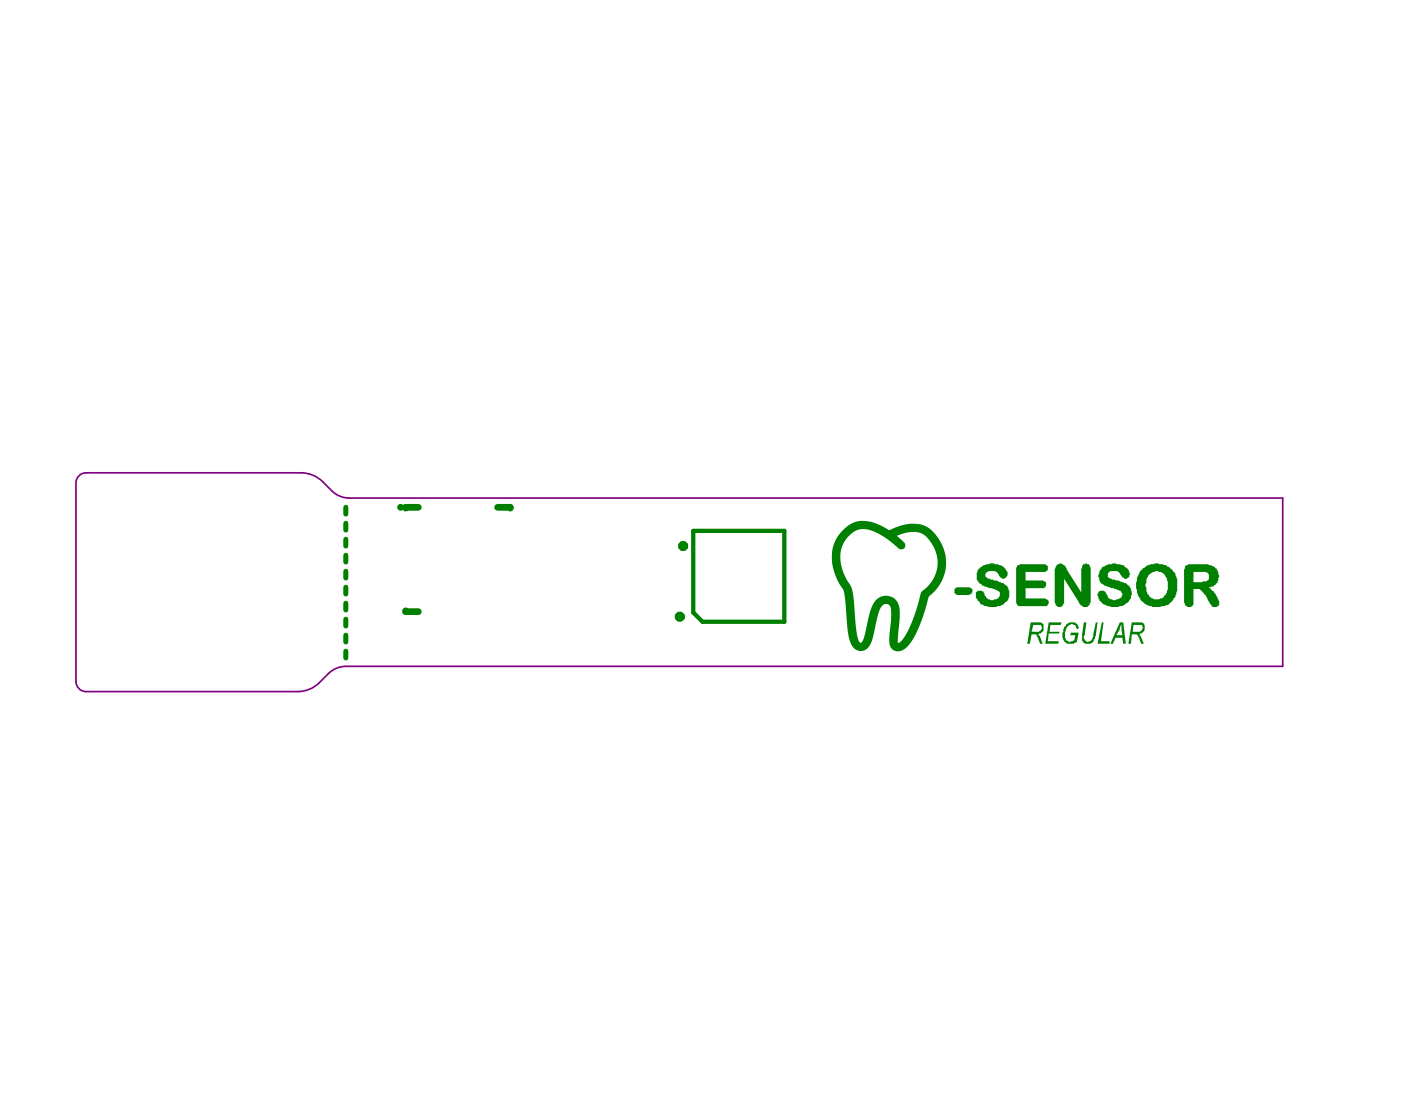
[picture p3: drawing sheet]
<svg xmlns="http://www.w3.org/2000/svg" width="138mm" height="108mm" viewBox="0 0 138 108" stroke-linecap="round" stroke-linejoin="round" font-family="sans-serif">
<path d="M7.5 47.6a1 1 0 0 1 1-.9h21.2a3 3 0 0 1 2.2 .9 3.7 3.7 0 0 0 2.2 1.5l92.5 .1v16.6h-92.5a2.41 2.41 0 0 0-1.7 .7 4.3 4.3 0 0 1-2.5 1.7l-21.4 .1a1 1 0 0 1-1-1v-19.6" fill="none" stroke="#800080" stroke-width=".17"/>
<path d="M83.2 52.3l.8-.6 .9-.3 .7 .1 .6 .1 1.6 .7 1.5-.5 .6-.1h.8l.6 .2 .6 .4 .7 .7 .4 .8 .3 .8 .1 .7-.1 .9-.2 .8-.6 1.1-.8 .8-.7 2.3-.8 1.7-.5 .8-.7 .5-.3 .1-.4-.1-.3-.2-.2-.3v-.8l.2-1.7v-1l-.2-.4-.3-.2-.4 .1-.2 .4-.8 3-.4 .8-.4 .3-.5 .1-.4-.2-.4-.5-.3-1.3-.4-3.8-.8-1.5-.4-1.5v-1l.2-.8 .3-.7zM83.7 53l-.4 .5-.3 .6v.5v.9l.3 1.1 .7 1.3 .2 .5 .3 3.7 .3 1.2 .2 .2 .2-.4 .6-2.6 .4-1 .6-.5 .7-.2 .5 .1 .3 .2 .3 .3 .1 .4 .1 1.2-.2 2.1v.4h.1l.5-.5 .6-1.1 .7-1.8 .4-1.7 .9-.8 .6-.9 .1-.7 .1-.6-.2-.7-.2-.6-.8-1.1-.5-.4-.4-.1-1 .1-1 .3 .9 .8-.1 .4-.3 .1h-.2l-1-.9-.9-.5-1.2-.5-.7-.1-.3 .1-.5 .2z" fill="#008000"/>
<path d="M34.1 50.1v.7M34.1 51.7v.6M34.1 53.2v.7M34.1 54.8v.7M34.1 56.4v.7M34.1 58v.6M34.1 59.6v.6M34.1 61.1v.7M34.1 62.7v.7M34.1 64.3v.7" fill="none" stroke="#008000" stroke-width=".5"/>
<path d="M41.3 50.1h-1.3v.1M49.1 50.1h1.3v.1M40 60.3v.1h1.3" fill="none" stroke="#008000" stroke-width=".67"/>
<path d="M68.4 52.4h9v9h-8.1l-.9-.9z" fill="none" stroke="#008000" stroke-width=".42"/>
<g fill="#008000">
<path d="M103.5 61.4h1.3l-.1 .3h-1l-.1 .7h1l-.1 .1h-1l-.1 .8h1.1l-.1 .3h-1.2z"/>
<path d="M105 61.9h.1a.77 .77 0 0 1 1.3-.2l.1 .3-.2 .1-.1-.1a.39 .39 0 0 0-.6-.3 1.24 1.24 0 0 0-.5 1.3h.1a.34 .34 0 0 0 .5 .3l.4-.1v-.5h-.5l.1-.2h.8l-.2 .9-.2 .1a.7 .7 0 0 1-1.1-.5h-.1v-.5z"/>
<path d="M107 61.4h.2l-.1 1.3-.1 .1v.2l.1 .1a.44 .44 0 0 0 .6 .2l.2-.4 .3-1.5h.1l-.2 1.6a.68 .68 0 0 1-.5 .6 .68 .68 0 0 1-.7-.2l-.2-.4h.1z"/>
<path d="M108.8 61.4h.1l-.2 1.9h.8v.3h-1.2z"/>
<path d="M94.2 58.2l.2-.2h1.2a.34 .34 0 0 1 .4 .4l-.1 .3h-.3h-1a.34 .34 0 0 1-.4-.4z"/>
<path d="M96.5 56.3a1.95 1.95 0 0 1 1.6-.7l.1 .1a1.16 1.16 0 0 1 1.3 1l-.1 .2a.35 .35 0 0 1-.4 .2 .35 .35 0 0 1-.3-.2l-.1-.1a.73 .73 0 0 0-1.1-.3h-.1a.34 .34 0 0 0 0 .6l.7 .2a2.01 2.01 0 0 1 1.4 .8 1.46 1.46 0 0 1-.1 1.3l-.4 .3a2.36 2.36 0 0 1-2.3-.1l-.2-.3a.72 .72 0 0 1 0-1 .47 .47 0 0 1 .7 .4l.3 .4a.56 .56 0 0 0 .6 .2v-.1h.2a.47 .47 0 0 0 .4-.5 .47 .47 0 0 0-.4-.5l-1-.3a1.05 1.05 0 0 1-.9-1.2z"/>
<path d="M100.4 55.9l.2-.1v-.1h2.4a.34 .34 0 0 1 .4 .4 .32 .32 0 0 1-.4 .4h-1.8v.8h1.7a.39 .39 0 0 1 .4 .4 .39 .39 0 0 1-.3 .4h-1.8v1h1.9a.38 .38 0 0 1 .3 .2 .38 .38 0 0 1 0 .4l-.1 .1h-2.7a.45 .45 0 0 1-.3-.5v-3.3z"/>
<path d="M104.3 55.8h.1a.34 .34 0 0 1 .6 0l.2 .2 1.5 2.5v-2.4h.1a.43 .43 0 0 1 .4-.5l.4 .2 .1 .2v3.5h-.1a.47 .47 0 0 1-.7 .4l-.4-.4-1.5-2.4v2.5a.32 .32 0 0 1-.5 .3l-.3-.1-.1-.3v-3.3z"/>
<path d="M108.8 56a2.2 2.2 0 0 1 2-.2l.3 .2a.45 .45 0 0 1 .4 .6 .45 .45 0 0 1-.3 .5h-.2l-.3-.2a.81 .81 0 0 0-1.2-.4l-.1 .1a.36 .36 0 0 0 .2 .5l1.3 .4a1.11 1.11 0 0 1 .6 1.8 2.05 2.05 0 0 1-3 0l-.1-.3a.45 .45 0 0 1 .1-.6 .45 .45 0 0 1 .6 0l.2 .4a.32 .32 0 0 0 .5 .4l.1 .1h.2l.3-.2a.45 .45 0 0 0 .4-.5h-.1l-.1-.3-.7-.2a2.01 2.01 0 0 1-1.4-.8l-.1-.6z"/>
<path d="M102 61.7l-.2 .7h.6a.38 .38 0 0 0 .4-.2 .38 .38 0 0 0 0-.4v-.1zM101.7 61.4h.9a.34 .34 0 0 1 .4 .5 .38 .38 0 0 1-.2 .5l-.3 .3 .2 .1 .2 .8h-.2l-.5-1h-.4l-.1 1h-.3z"/>
<path d="M110.6 61.7l-.1 .4-.3 .6h.6l-.1-1zM110.5 61.4h.4l.2 2.2h-.2l-.1-.6h-.7l-.2 .6h-.3z"/>
<path d="M111.9 61.7l-.1 .7h.6a.3 .3 0 0 0 .3-.4h.1l-.1-.3zM111.7 61.4h.8a.49 .49 0 0 1 .5 .7l-.2 .4-.4 .1 .2 .1 .3 .9h-.3l-.4-1h-.5l-.1 1h-.2z"/>
<path d="M113.3 56.8v.2h-.1v.2v.3a1.48 1.48 0 0 0 .3 1.4 1 1 0 0 0 1 .2 1 1 0 0 0 .7-.8l.1-.2a1.58 1.58 0 0 0-.5-1.5l-.3-.1a.92 .92 0 0 0-1.1 .3zM112.5 56.5l.1-.1a2.17 2.17 0 0 1 2.6-.5l.2 .1 .3 .2a2.3 2.3 0 0 1 .5 1.9 1.98 1.98 0 0 1-1 1.7 2.42 2.42 0 0 1-2.3-.3l-.3-.2a2.77 2.77 0 0 1-.5-1.8z"/>
<path d="M117.8 56.5v1h.9l.1-.1a.46 .46 0 0 0 .5-.3 .46 .46 0 0 0-.1-.5l-.1-.1zM117 55.9l.3-.2h1.9a1.35 1.35 0 0 1 1.1 .8v.1a1.11 1.11 0 0 1-.5 1.3l-.6 .1a1.4 1.4 0 0 1 .9 .9l.1 .1a.79 .79 0 0 1 .1 .8l-.2 .1a.46 .46 0 0 1-.6-.2l-.5-1-.3-.2a.66 .66 0 0 0-.6-.3h-.3v1.2a.42 .42 0 0 1-.2 .5 .42 .42 0 0 1-.6-.1l-.1-.3v-3.3l.1-.1z"/>
</g>
<circle cx="39.5" cy="50.1" r=".17" fill="none" stroke="#008000" stroke-width=".33"/>
<g fill="none" stroke="#008000" stroke-width=".67">
<circle cx="67.4" cy="53.9" r=".17"/>
<circle cx="67.1" cy="60.9" r=".17"/>
</g>
</svg>
